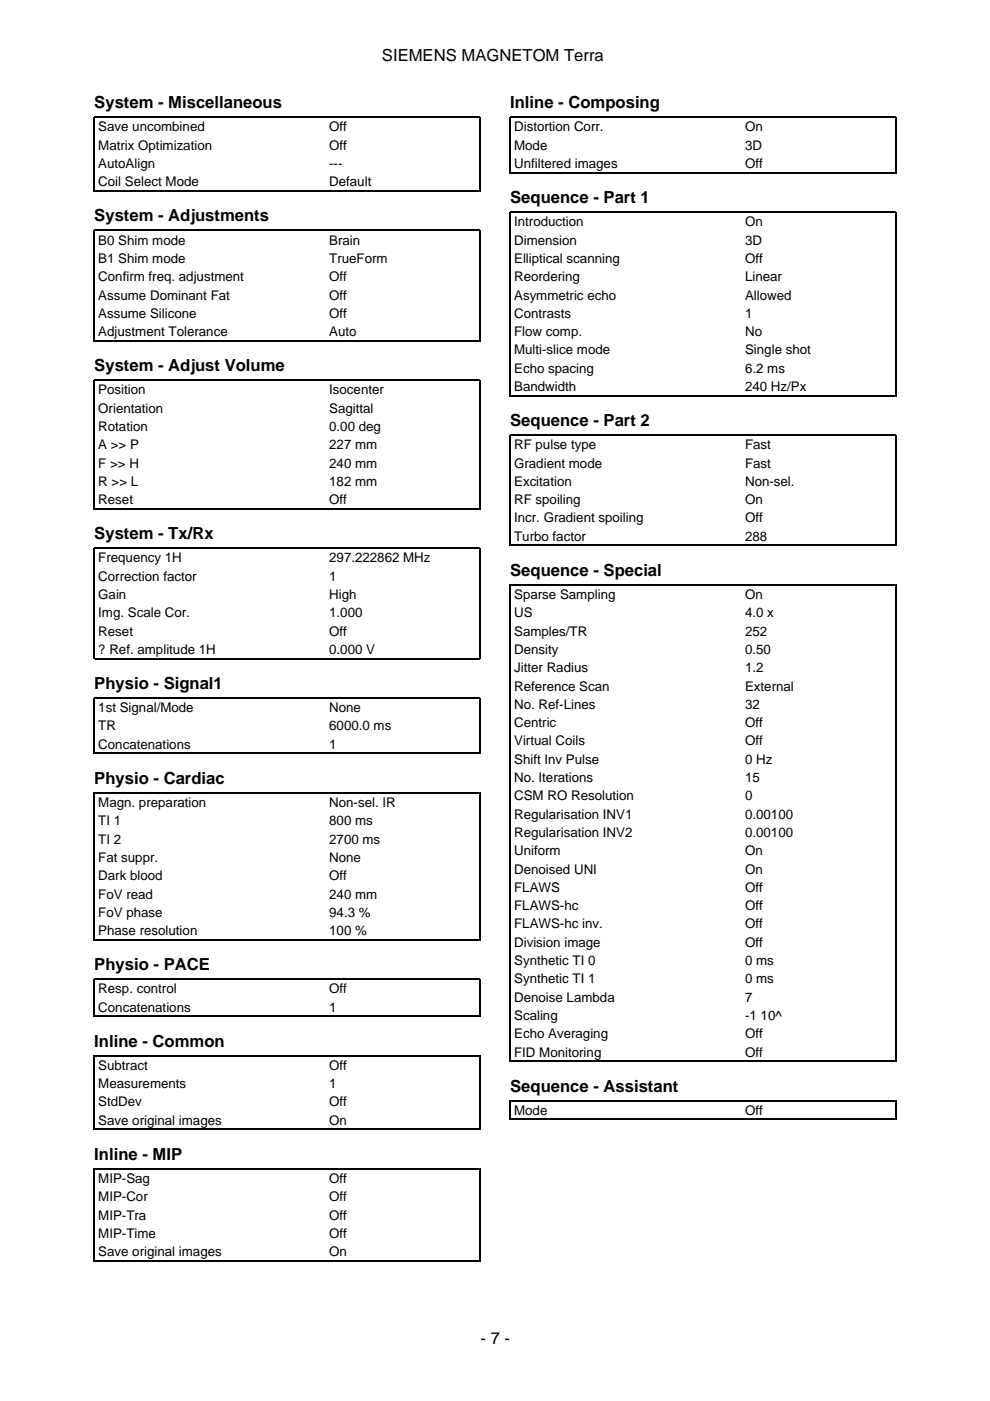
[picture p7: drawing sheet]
<svg xmlns="http://www.w3.org/2000/svg" width="210mm" height="297mm" viewBox="0 0 210 297" stroke-linecap="round" stroke-linejoin="round" font-family="sans-serif">
<defs><g id="words">
<g font-size="3.5">
<text x="81" y="12.9">SIEMENS MAGNETOM Terra</text>
<text x="20" y="22.9">System - Miscellaneous</text>
<text x="108.2" y="22.9">Inline - Composing</text>
<text x="20" y="46.9">System - Adjustments</text>
<text x="108.2" y="43">Sequence - Part 1</text>
<text x="20" y="78.7">System - Adjust Volume</text>
<text x="108.2" y="90.3">Sequence - Part 2</text>
<text x="20" y="114.3">System - Tx/Rx</text>
<text x="108.2" y="122.1">Sequence - Special</text>
<text x="20" y="146">Physio - Signal1</text>
<text x="20" y="166.2">Physio - Cardiac</text>
<text x="20" y="205.7">Physio - PACE</text>
<text x="20" y="221.9">Inline - Common</text>
<text x="108.2" y="231.4">Sequence - Assistant</text>
<text x="20" y="245.9">Inline - MIP</text>
<text x="101.9" y="284.9">- 7 -</text>
</g>
<g font-size="2.8">
<text x="20.8" y="27.9">Save uncombined</text>
<text x="69.8" y="27.9">Off</text>
<text x="109" y="27.9">Distortion Corr.</text>
<text x="158" y="27.9">On</text>
<text x="20.8" y="31.7">Matrix Optimization</text>
<text x="20.8" y="35.6">AutoAlign</text>
<text x="69.8" y="31.7">Off</text>
<text x="69.8" y="35.6">---</text>
<text x="109" y="31.7">Mode</text>
<text x="109" y="35.6">Unfiltered images</text>
<text x="158" y="31.7">3D</text>
<text x="158" y="35.6">Off</text>
<text x="20.8" y="39.5">Coil Select Mode</text>
<text x="69.8" y="39.5">Default</text>
<text x="109" y="48">Introduction</text>
<text x="158" y="48">On</text>
<text x="20.8" y="51.9">B0 Shim mode</text>
<text x="69.8" y="51.9">Brain</text>
<text x="109" y="51.9">Dimension</text>
<text x="158" y="51.9">3D</text>
<text x="20.8" y="55.7">B1 Shim mode</text>
<text x="20.8" y="59.6">Confirm freq. adjustment</text>
<text x="69.8" y="55.7">TrueForm</text>
<text x="69.8" y="59.6">Off</text>
<text x="109" y="55.7">Elliptical scanning</text>
<text x="109" y="59.6">Reordering</text>
<text x="158" y="55.7">Off</text>
<text x="158" y="59.6">Linear</text>
<text x="20.8" y="63.5">Assume Dominant Fat</text>
<text x="69.8" y="63.5">Off</text>
<text x="109" y="63.5">Asymmetric echo</text>
<text x="158" y="63.5">Allowed</text>
<text x="20.8" y="67.4">Assume Silicone</text>
<text x="20.8" y="71.3">Adjustment Tolerance</text>
<text x="69.8" y="67.4">Off</text>
<text x="69.8" y="71.3">Auto</text>
<text x="109" y="67.4">Contrasts</text>
<text x="109" y="71.3">Flow comp.</text>
<text x="158" y="67.4">1</text>
<text x="158" y="71.3">No</text>
<text x="109" y="75.1">Multi-slice mode</text>
<text x="158" y="75.1">Single shot</text>
<text x="20.8" y="83.6">Position</text>
<text x="69.8" y="83.6">Isocenter</text>
<text x="109" y="79">Echo spacing</text>
<text x="109" y="82.9">Bandwidth</text>
<text x="158" y="79">6.2 ms</text>
<text x="158" y="82.9">240 Hz/Px</text>
<text x="20.8" y="87.5">Orientation</text>
<text x="69.8" y="87.5">Sagittal</text>
<text x="20.8" y="91.4">Rotation</text>
<text x="20.8" y="95.2">A &gt;&gt; P</text>
<text x="69.8" y="91.4">0.00 deg</text>
<text x="69.8" y="95.2">227 mm</text>
<text x="109" y="95.2">RF pulse type</text>
<text x="158" y="95.2">Fast</text>
<text x="20.8" y="99.1">F &gt;&gt; H</text>
<text x="69.8" y="99.1">240 mm</text>
<text x="109" y="99.1">Gradient mode</text>
<text x="158" y="99.1">Fast</text>
<text x="20.8" y="103">R &gt;&gt; L</text>
<text x="20.8" y="106.9">Reset</text>
<text x="69.8" y="103">182 mm</text>
<text x="69.8" y="106.9">Off</text>
<text x="109" y="103">Excitation</text>
<text x="109" y="106.9">RF spoiling</text>
<text x="158" y="103">Non-sel.</text>
<text x="158" y="106.9">On</text>
<text x="109" y="110.8">Incr. Gradient spoiling</text>
<text x="158" y="110.8">Off</text>
<text x="20.8" y="119.2">Frequency 1H</text>
<text x="69.8" y="119.2">297.222862 MHz</text>
<text x="109" y="114.7">Turbo factor</text>
<text x="158" y="114.7">288</text>
<text x="20.8" y="123.1">Correction factor</text>
<text x="69.8" y="123.1">1</text>
<text x="20.8" y="127">Gain</text>
<text x="20.8" y="130.9">Img. Scale Cor.</text>
<text x="69.8" y="127">High</text>
<text x="69.8" y="130.9">1.000</text>
<text x="109" y="127">Sparse Sampling</text>
<text x="109" y="130.9">US</text>
<text x="158" y="127">On</text>
<text x="158" y="130.9">4.0 x</text>
<text x="20.8" y="134.8">Reset</text>
<text x="69.8" y="134.8">Off</text>
<text x="109" y="134.8">Samples/TR</text>
<text x="158" y="134.8">252</text>
<text x="20.8" y="138.6">? Ref. amplitude 1H</text>
<text x="69.8" y="138.6">0.000 V</text>
<text x="109" y="138.6">Density</text>
<text x="109" y="142.5">Jitter Radius</text>
<text x="158" y="138.6">0.50</text>
<text x="158" y="142.5">1.2</text>
<text x="109" y="146.4">Reference Scan</text>
<text x="158" y="146.4">External</text>
<text x="20.8" y="151">1st Signal/Mode</text>
<text x="20.8" y="154.9">TR</text>
<text x="69.8" y="151">None</text>
<text x="69.8" y="154.9">6000.0 ms</text>
<text x="109" y="150.3">No. Ref-Lines</text>
<text x="109" y="154.2">Centric</text>
<text x="158" y="150.3">32</text>
<text x="158" y="154.2">Off</text>
<text x="20.8" y="158.7">Concatenations</text>
<text x="69.8" y="158.7">1</text>
<text x="109" y="158">Virtual Coils</text>
<text x="109" y="161.9">Shift Inv Pulse</text>
<text x="158" y="158">Off</text>
<text x="158" y="161.9">0 Hz</text>
<text x="109" y="165.8">No. Iterations</text>
<text x="158" y="165.8">15</text>
<text x="20.8" y="171.1">Magn. preparation</text>
<text x="69.8" y="171.1">Non-sel. IR</text>
<text x="109" y="169.7">CSM RO Resolution</text>
<text x="109" y="173.6">Regularisation INV1</text>
<text x="158" y="169.7">0</text>
<text x="158" y="173.6">0.00100</text>
<text x="20.8" y="175">TI 1</text>
<text x="20.8" y="178.9">TI 2</text>
<text x="69.8" y="175">800 ms</text>
<text x="69.8" y="178.9">2700 ms</text>
<text x="109" y="177.4">Regularisation INV2</text>
<text x="158" y="177.4">0.00100</text>
<text x="20.8" y="182.7">Fat suppr.</text>
<text x="69.8" y="182.7">None</text>
<text x="109" y="181.3">Uniform</text>
<text x="109" y="185.2">Denoised UNI</text>
<text x="158" y="181.3">On</text>
<text x="158" y="185.2">On</text>
<text x="20.8" y="186.6">Dark blood</text>
<text x="20.8" y="190.5">FoV read</text>
<text x="69.8" y="186.6">Off</text>
<text x="69.8" y="190.5">240 mm</text>
<text x="109" y="189.1">FLAWS</text>
<text x="158" y="189.1">Off</text>
<text x="20.8" y="194.4">FoV phase</text>
<text x="69.8" y="194.4">94.3 %</text>
<text x="109" y="193">FLAWS-hc</text>
<text x="109" y="196.8">FLAWS-hc inv.</text>
<text x="158" y="193">Off</text>
<text x="158" y="196.8">Off</text>
<text x="20.8" y="198.3">Phase resolution</text>
<text x="69.8" y="198.3">100 %</text>
<text x="109" y="200.7">Division image</text>
<text x="158" y="200.7">Off</text>
<text x="109" y="204.6">Synthetic TI 0</text>
<text x="109" y="208.5">Synthetic TI 1</text>
<text x="158" y="204.6">0 ms</text>
<text x="158" y="208.5">0 ms</text>
<text x="20.8" y="210.6">Resp. control</text>
<text x="20.8" y="214.5">Concatenations</text>
<text x="69.8" y="210.6">Off</text>
<text x="69.8" y="214.5">1</text>
<text x="109" y="212.4">Denoise Lambda</text>
<text x="158" y="212.4">7</text>
<text x="109" y="216.3">Scaling</text>
<text x="109" y="220.1">Echo Averaging</text>
<text x="158" y="216.3">-1 10^</text>
<text x="158" y="220.1">Off</text>
<text x="20.8" y="226.8">Subtract</text>
<text x="69.8" y="226.8">Off</text>
<text x="109" y="224">FID Monitoring</text>
<text x="158" y="224">Off</text>
<text x="20.8" y="230.7">Measurements</text>
<text x="69.8" y="230.7">1</text>
<text x="20.8" y="234.6">StdDev</text>
<text x="20.8" y="238.5">Save original images</text>
<text x="69.8" y="234.6">Off</text>
<text x="69.8" y="238.5">On</text>
<text x="109" y="236.4">Mode</text>
<text x="158" y="236.4">Off</text>
<text x="20.8" y="250.8">MIP-Sag</text>
<text x="69.8" y="250.8">Off</text>
<text x="20.8" y="254.7">MIP-Cor</text>
<text x="69.8" y="254.7">Off</text>
<text x="20.8" y="258.6">MIP-Tra</text>
<text x="20.8" y="262.5">MIP-Time</text>
<text x="69.8" y="258.6">Off</text>
<text x="69.8" y="262.5">Off</text>
<text x="20.8" y="266.3">Save original images</text>
<text x="69.8" y="266.3">On</text>
</g>
</g></defs>
<g fill="none" stroke="#000" stroke-width=".26">
<path d="M108.2 36.8v-12h81.8v12M108.3 36.6h81.6M20 40.6v-15.8h81.8v15.8M20.1 40.5h81.6M20 72.4v-23.6h81.8v23.6M20.1 72.2h81.6M108.2 84v-39h81.8v39M108.3 83.9h81.6M20 108v-27.4h81.8v27.4M20.1 107.9h81.6M108.2 115.8v-23.6h81.8v23.6M108.3 115.6h81.6"/>
<path d="M20 139.8v-23.6h81.8v23.6M20.1 139.6h81.6M20 159.9v-11.9h81.8v11.9M20.1 159.7h81.6M20 199.4v-31.3h81.8v31.3M20.1 199.2h81.6M20 215.6v-8h81.8v8M20.1 215.5h81.6M20 239.6v-15.8h81.8v15.8M20.1 239.5h81.6M108.2 225.1v-101.1h81.8v101.1M108.2 237.5v-4.2h81.8v4.2"/>
<path d="M108.3 225h81.6M108.3 237.3h81.6M20 267.5v-19.7h81.8v19.7M20.1 267.3h81.6"/>
</g>
<use href="#words"/>
</svg>
